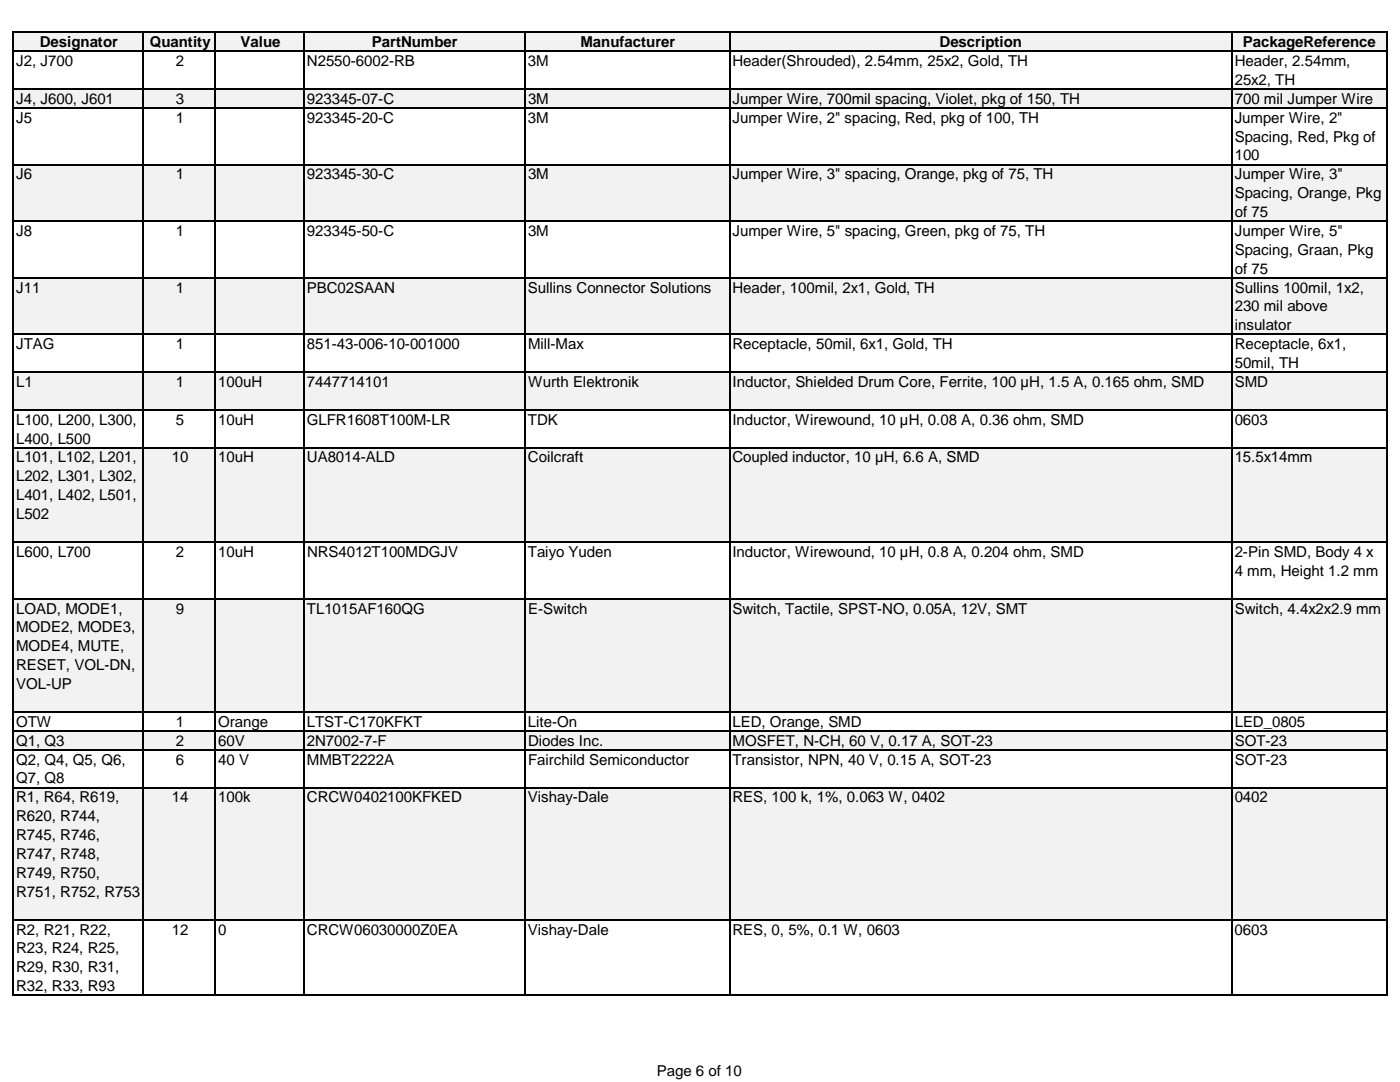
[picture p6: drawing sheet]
<svg xmlns="http://www.w3.org/2000/svg" width="279mm" height="216mm" viewBox="0 0 279 216" stroke-linecap="round" stroke-linejoin="round" font-family="sans-serif">
<defs><g id="words">
<g font-size="3">
<text x="8" y="9.4">Designator</text>
<text x="29.9" y="9.4">Quantity</text>
<text x="48" y="9.4">Value</text>
<text x="74.2" y="9.4">PartNumber</text>
<text x="115.9" y="9.4">Manufacturer</text>
<text x="187.5" y="9.4">Description</text>
<text x="248.1" y="9.4">PackageReference</text>
<text x="3.2" y="13.2">J2, J700</text>
<text x="35.1" y="13.2">2</text>
<text x="61.3" y="13.2">N2550-6002-RB</text>
<text x="105.4" y="13.2">3M</text>
<text x="146.2" y="13.2">Header(Shrouded), 2.54mm, 25x2, Gold, TH</text>
<text x="246.4" y="16.9">25x2, TH</text>
<text x="246.4" y="13.2">Header, 2.54mm,</text>
<text x="3.2" y="20.7">J4, J600, J601</text>
<text x="35.1" y="20.7">3</text>
<text x="61.3" y="20.7">923345-07-C</text>
<text x="105.4" y="20.7">3M</text>
<text x="146.2" y="20.7">Jumper Wire, 700mil spacing, Violet, pkg of 150, TH</text>
<text x="246.4" y="20.7">700 mil Jumper Wire</text>
<text x="3.2" y="24.5">J5</text>
<text x="35.1" y="24.5">1</text>
<text x="61.3" y="24.5">923345-20-C</text>
<text x="105.4" y="24.5">3M</text>
<text x="146.2" y="24.5">Jumper Wire, 2&quot; spacing, Red, pkg of 100, TH</text>
<text x="246.4" y="24.5">Jumper Wire, 2&quot;</text>
<text x="246.4" y="28.2">Spacing, Red, Pkg of</text>
<text x="3.2" y="35.8">J6</text>
<text x="35.1" y="35.8">1</text>
<text x="61.3" y="35.8">923345-30-C</text>
<text x="105.4" y="35.8">3M</text>
<text x="146.2" y="35.8">Jumper Wire, 3&quot; spacing, Orange, pkg of 75, TH</text>
<text x="246.4" y="32">100</text>
<text x="246.4" y="35.8">Jumper Wire, 3&quot;</text>
<text x="246.4" y="39.5">Spacing, Orange, Pkg</text>
<text x="3.2" y="47.1">J8</text>
<text x="35.1" y="47.1">1</text>
<text x="61.3" y="47.1">923345-50-C</text>
<text x="105.4" y="47.1">3M</text>
<text x="146.2" y="47.1">Jumper Wire, 5&quot; spacing, Green, pkg of 75, TH</text>
<text x="246.4" y="43.3">of 75</text>
<text x="246.4" y="47.1">Jumper Wire, 5&quot;</text>
<text x="246.4" y="50.8">Spacing, Graan, Pkg</text>
<text x="3.2" y="58.4">J11</text>
<text x="35.1" y="58.4">1</text>
<text x="61.3" y="58.4">PBC02SAAN</text>
<text x="105.4" y="58.4">Sullins Connector Solutions</text>
<text x="146.2" y="58.4">Header, 100mil, 2x1, Gold, TH</text>
<text x="246.4" y="58.4">Sullins 100mil, 1x2,</text>
<text x="246.4" y="54.6">of 75</text>
<text x="246.4" y="62.1">230 mil above</text>
<text x="246.4" y="65.9">insulator</text>
<text x="3.2" y="69.7">JTAG</text>
<text x="35.1" y="69.7">1</text>
<text x="61.3" y="69.7">851-43-006-10-001000</text>
<text x="105.4" y="69.7">Mill-Max</text>
<text x="146.2" y="69.7">Receptacle, 50mil, 6x1, Gold, TH</text>
<text x="246.4" y="69.7">Receptacle, 6x1,</text>
<text x="3.2" y="77.2">L1</text>
<text x="35.1" y="77.2">1</text>
<text x="43.6" y="77.2">100uH</text>
<text x="61.3" y="77.2">7447714101</text>
<text x="105.4" y="77.2">Wurth Elektronik</text>
<text x="146.2" y="77.2">Inductor, Shielded Drum Core, Ferrite, 100 µH, 1.5 A, 0.165 ohm, SMD</text>
<text x="246.4" y="73.4">50mil, TH</text>
<text x="246.4" y="77.2">SMD</text>
<text x="3.2" y="84.8">L100, L200, L300,</text>
<text x="3.2" y="88.5">L400, L500</text>
<text x="35.1" y="84.8">5</text>
<text x="43.6" y="84.8">10uH</text>
<text x="61.3" y="84.8">GLFR1608T100M-LR</text>
<text x="105.4" y="84.8">TDK</text>
<text x="146.2" y="84.8">Inductor, Wirewound, 10 µH, 0.08 A, 0.36 ohm, SMD</text>
<text x="246.4" y="84.8">0603</text>
<text x="3.2" y="92.3">L101, L102, L201,</text>
<text x="34.3" y="92.3">10</text>
<text x="43.6" y="92.3">10uH</text>
<text x="61.3" y="92.3">UA8014-ALD</text>
<text x="105.4" y="92.3">Coilcraft</text>
<text x="146.2" y="92.3">Coupled inductor, 10 µH, 6.6 A, SMD</text>
<text x="246.4" y="92.3">15.5x14mm</text>
<text x="3.2" y="96.1">L202, L301, L302,</text>
<text x="3.2" y="99.8">L401, L402, L501,</text>
<text x="3.2" y="103.6">L502</text>
<text x="3.2" y="111.1">L600, L700</text>
<text x="35.1" y="111.1">2</text>
<text x="43.6" y="111.1">10uH</text>
<text x="61.3" y="111.1">NRS4012T100MDGJV</text>
<text x="105.4" y="111.1">Taiyo Yuden</text>
<text x="146.2" y="111.1">Inductor, Wirewound, 10 µH, 0.8 A, 0.204 ohm, SMD</text>
<text x="246.4" y="111.1">2-Pin SMD, Body 4 x</text>
<text x="246.4" y="114.9">4 mm, Height 1.2 mm</text>
<text x="3.2" y="122.4">LOAD, MODE1,</text>
<text x="35.1" y="122.4">9</text>
<text x="61.3" y="122.4">TL1015AF160QG</text>
<text x="105.4" y="122.4">E-Switch</text>
<text x="146.2" y="122.4">Switch, Tactile, SPST-NO, 0.05A, 12V, SMT</text>
<text x="246.4" y="122.4">Switch, 4.4x2x2.9 mm</text>
<text x="3.2" y="126.2">MODE2, MODE3,</text>
<text x="3.2" y="130">MODE4, MUTE,</text>
<text x="3.2" y="133.7">RESET, VOL-DN,</text>
<text x="3.2" y="137.5">VOL-UP</text>
<text x="3.2" y="145">OTW</text>
<text x="3.2" y="148.8">Q1, Q3</text>
<text x="35.1" y="148.8">2</text>
<text x="35.1" y="145">1</text>
<text x="43.5" y="148.8">60V</text>
<text x="43.6" y="145">Orange</text>
<text x="61.3" y="148.8">2N7002-7-F</text>
<text x="61.3" y="145">LTST-C170KFKT</text>
<text x="105.4" y="145">Lite-On</text>
<text x="105.4" y="148.8">Diodes Inc.</text>
<text x="146.2" y="145">LED, Orange, SMD</text>
<text x="146.2" y="148.8">MOSFET, N-CH, 60 V, 0.17 A, SOT-23</text>
<text x="246.4" y="145">LED_0805</text>
<text x="246.4" y="148.8">SOT-23</text>
<text x="3.2" y="152.6">Q2, Q4, Q5, Q6,</text>
<text x="35.1" y="152.6">6</text>
<text x="43.6" y="152.6">40 V</text>
<text x="61.3" y="152.6">MMBT2222A</text>
<text x="105.4" y="152.6">Fairchild Semiconductor</text>
<text x="146.2" y="152.6">Transistor, NPN, 40 V, 0.15 A, SOT-23</text>
<text x="246.4" y="152.6">SOT-23</text>
<text x="3.2" y="156.3">Q7, Q8</text>
<text x="3.2" y="160.1">R1, R64, R619,</text>
<text x="34.3" y="160.1">14</text>
<text x="43.6" y="160.1">100k</text>
<text x="61.3" y="160.1">CRCW0402100KFKED</text>
<text x="105.4" y="160.1">Vishay-Dale</text>
<text x="146.2" y="160.1">RES, 100 k, 1%, 0.063 W, 0402</text>
<text x="246.4" y="160.1">0402</text>
<text x="3.2" y="163.9">R620, R744,</text>
<text x="3.2" y="167.6">R745, R746,</text>
<text x="3.2" y="171.4">R747, R748,</text>
<text x="3.2" y="175.2">R749, R750,</text>
<text x="3.2" y="178.9">R751, R752, R753</text>
<text x="3.2" y="186.5">R2, R21, R22,</text>
<text x="3.2" y="190.2">R23, R24, R25,</text>
<text x="34.3" y="186.5">12</text>
<text x="43.6" y="186.5">0</text>
<text x="61.3" y="186.5">CRCW06030000Z0EA</text>
<text x="105.4" y="186.5">Vishay-Dale</text>
<text x="146.2" y="186.5">RES, 0, 5%, 0.1 W, 0603</text>
<text x="246.4" y="186.5">0603</text>
<text x="3.2" y="194">R29, R30, R31,</text>
<text x="3.2" y="197.8">R32, R33, R93</text>
<text x="131.1" y="214.6">Page 6 of 10</text>
</g>
</g></defs>
<path d="M2.8 6.6h274v3.6h-274z" fill="#f2f2f2"/>
<path d="M2.6 6.3v4.1M2.8 6.5h274.1M2.8 10.2h274.1M28.6 6.6v3.8M43 6.6v3.8M60.7 6.6v3.8M104.8 6.6v3.8M145.6 6.6v3.8M245.9 6.6v3.8M276.8 6.6v3.8" fill="none" stroke="#000" stroke-width=".3"/>
<g fill="#f2f2f2">
<path d="M2.8 17.7h274v3.8h-274z"/>
<path d="M2.8 32.8h274v11.4h-274z"/>
<path d="M2.8 55.4h274v11.4h-274z"/>
<path d="M2.8 74.3h274v7.5h-274z"/>
<path d="M2.8 89.3h274v18.9h-274z"/>
<path d="M2.8 119.5h274v22.6h-274z"/>
<path d="M2.8 145.8h274v3.8h-274z"/>
<path d="M2.8 157.1h274v26.5h-274z"/>
</g>
<g fill="none" stroke="#000" stroke-width=".3">
<path d="M2.6 10.2v188.6M2.8 17.8h274.1M28.6 10.2v188.6M43 10.2v188.6M60.7 10.2v188.6M104.8 10.2v188.6M145.6 10.2v188.6M245.9 10.2v188.6M276.8 10.2v188.6M2.8 21.5h274.1M2.8 32.8h274.1M2.8 44.1h274.1"/>
<path d="M2.8 55.4h274.1M2.8 66.7h274.1M2.8 74.3h274.1M2.8 81.8h274.1M2.8 89.3h274.1M2.8 108.2h274.1M2.8 119.5h274.1M2.8 142.1h274.1M2.8 145.9h274.1M2.8 149.6h274.1M2.8 157.2h274.1M2.8 183.5h274.1"/>
<path d="M2.8 198.6h274.1"/>
</g>
<use href="#words"/>
</svg>
